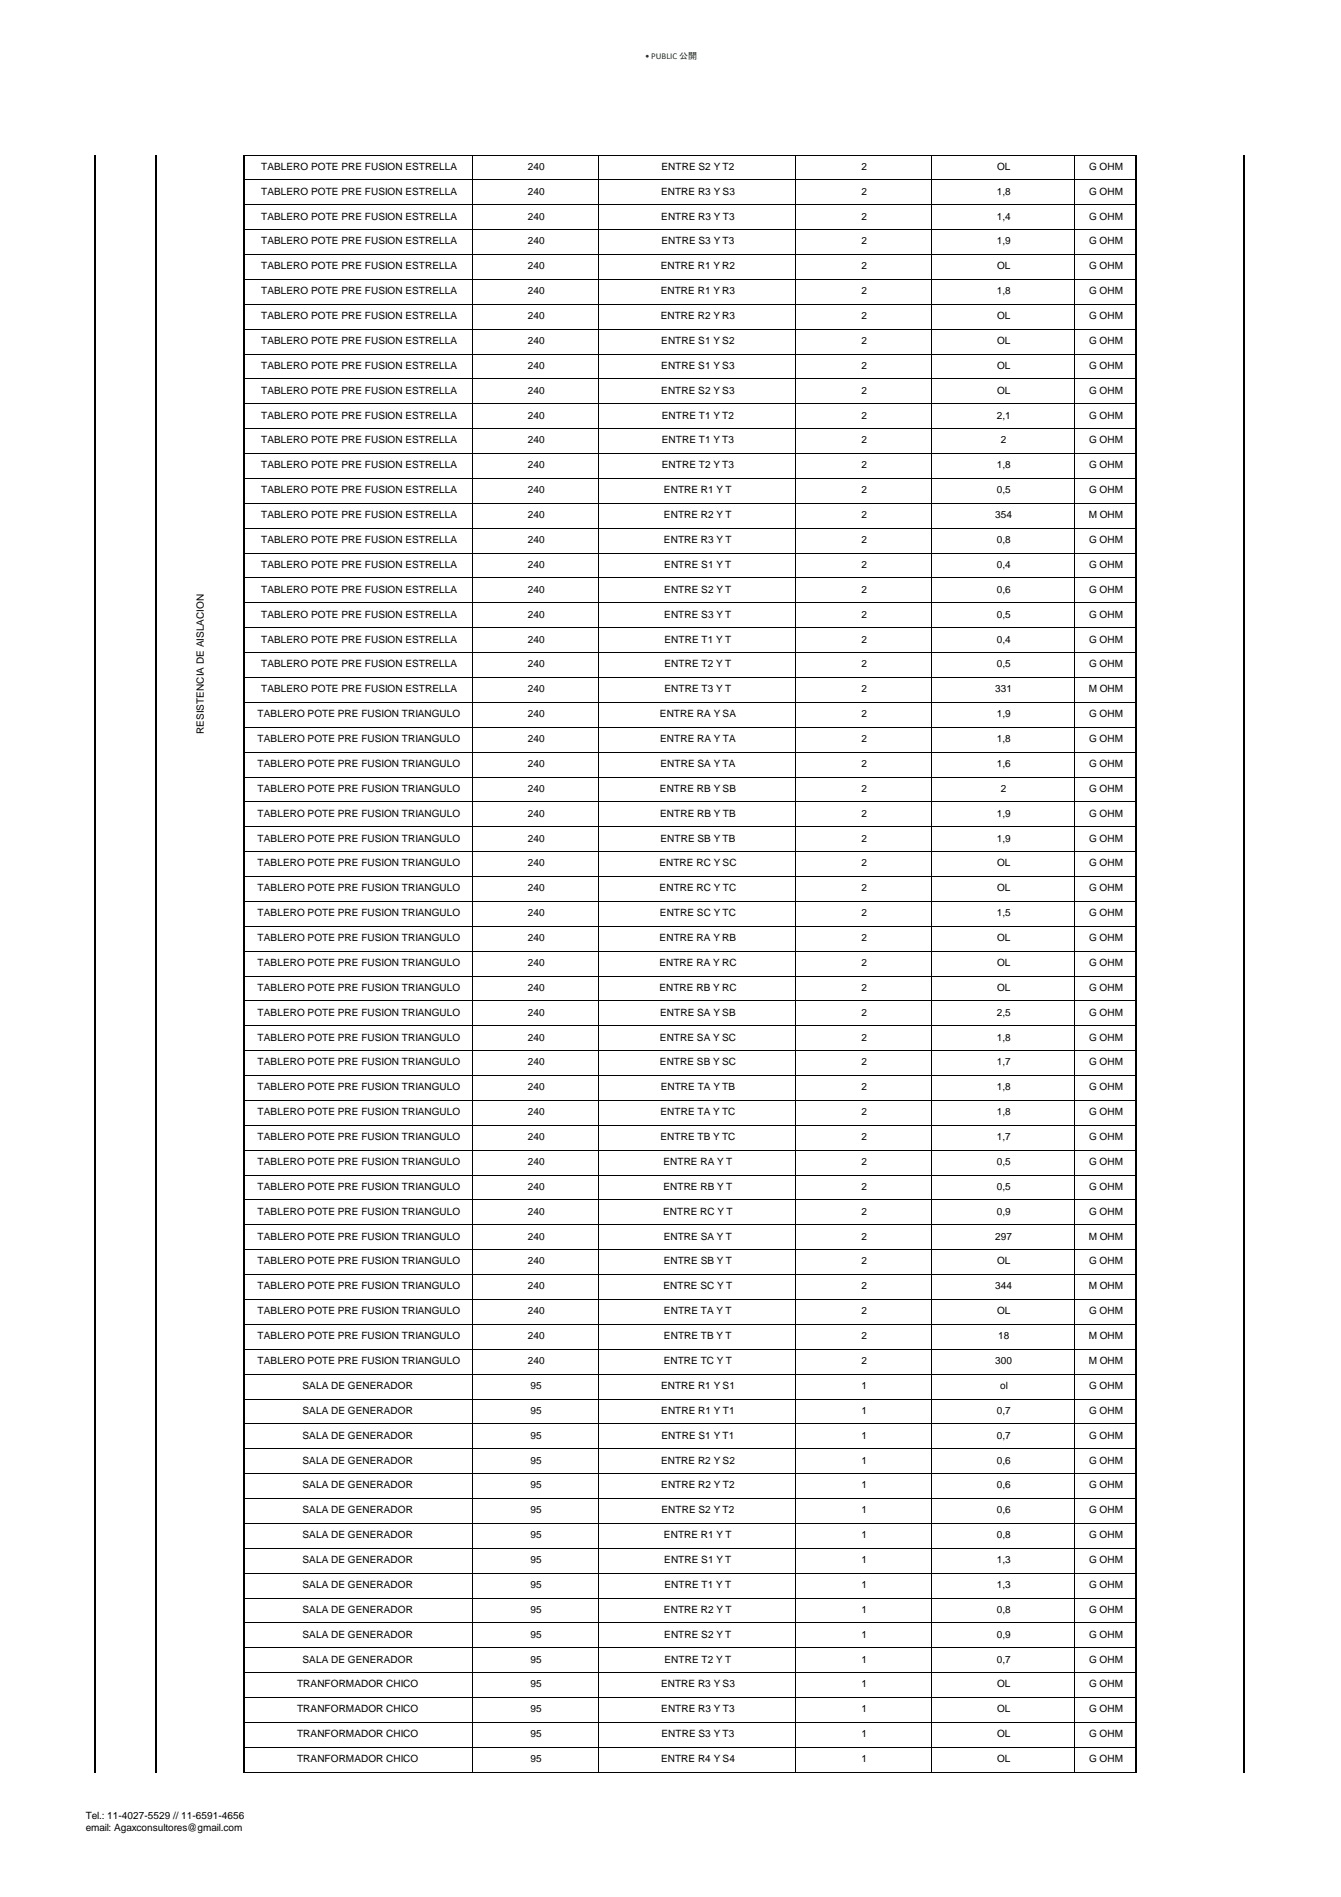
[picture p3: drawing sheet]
<svg xmlns="http://www.w3.org/2000/svg" width="210mm" height="297mm" viewBox="0 0 210 297" stroke-linecap="round" stroke-linejoin="round" font-family="sans-serif">
<defs><g id="words">
<g font-size="1.6">
<text x="40.9" y="26.6">TABLERO POTE PRE FUSION ESTRELLA</text>
<text x="82.7" y="26.6">240</text>
<text x="103.6" y="26.6">ENTRE S2 Y T2</text>
<text x="134.9" y="26.6">2</text>
<text x="156.2" y="26.6">OL</text>
<text x="170.6" y="26.6">G OHM</text>
<text x="40.9" y="34.4">TABLERO POTE PRE FUSION ESTRELLA</text>
<text x="40.9" y="30.5">TABLERO POTE PRE FUSION ESTRELLA</text>
<text x="82.7" y="34.4">240</text>
<text x="82.7" y="30.5">240</text>
<text x="103.5" y="30.5">ENTRE R3 Y S3</text>
<text x="103.6" y="34.4">ENTRE R3 Y T3</text>
<text x="134.9" y="34.4">2</text>
<text x="134.9" y="30.5">2</text>
<text x="156.1" y="34.4">1,4</text>
<text x="156.1" y="30.5">1,8</text>
<text x="170.6" y="30.5">G OHM</text>
<text x="170.6" y="34.4">G OHM</text>
<text x="40.9" y="38.3">TABLERO POTE PRE FUSION ESTRELLA</text>
<text x="82.7" y="38.3">240</text>
<text x="103.6" y="38.3">ENTRE S3 Y T3</text>
<text x="134.9" y="38.3">2</text>
<text x="156.1" y="38.3">1,9</text>
<text x="170.6" y="38.3">G OHM</text>
<text x="40.9" y="46.1">TABLERO POTE PRE FUSION ESTRELLA</text>
<text x="40.9" y="42.2">TABLERO POTE PRE FUSION ESTRELLA</text>
<text x="82.7" y="46.1">240</text>
<text x="82.7" y="42.2">240</text>
<text x="103.5" y="46.1">ENTRE R1 Y R3</text>
<text x="103.5" y="42.2">ENTRE R1 Y R2</text>
<text x="134.9" y="46.1">2</text>
<text x="134.9" y="42.2">2</text>
<text x="156.1" y="46.1">1,8</text>
<text x="156.2" y="42.2">OL</text>
<text x="170.6" y="46.1">G OHM</text>
<text x="170.6" y="42.2">G OHM</text>
<text x="40.9" y="53.9">TABLERO POTE PRE FUSION ESTRELLA</text>
<text x="40.9" y="50">TABLERO POTE PRE FUSION ESTRELLA</text>
<text x="82.7" y="53.9">240</text>
<text x="82.7" y="50">240</text>
<text x="103.5" y="50">ENTRE R2 Y R3</text>
<text x="103.6" y="53.9">ENTRE S1 Y S2</text>
<text x="134.9" y="53.9">2</text>
<text x="134.9" y="50">2</text>
<text x="156.2" y="53.9">OL</text>
<text x="156.2" y="50">OL</text>
<text x="170.6" y="53.9">G OHM</text>
<text x="170.6" y="50">G OHM</text>
<text x="40.9" y="57.7">TABLERO POTE PRE FUSION ESTRELLA</text>
<text x="82.7" y="57.7">240</text>
<text x="103.6" y="57.7">ENTRE S1 Y S3</text>
<text x="134.9" y="57.7">2</text>
<text x="156.2" y="57.7">OL</text>
<text x="170.6" y="57.7">G OHM</text>
<text x="40.9" y="65.5">TABLERO POTE PRE FUSION ESTRELLA</text>
<text x="40.9" y="61.6">TABLERO POTE PRE FUSION ESTRELLA</text>
<text x="82.7" y="65.5">240</text>
<text x="82.7" y="61.6">240</text>
<text x="103.6" y="61.6">ENTRE S2 Y S3</text>
<text x="103.6" y="65.5">ENTRE T1 Y T2</text>
<text x="134.9" y="65.5">2</text>
<text x="134.9" y="61.6">2</text>
<text x="156.1" y="65.5">2,1</text>
<text x="156.2" y="61.6">OL</text>
<text x="170.6" y="61.6">G OHM</text>
<text x="170.6" y="65.5">G OHM</text>
<text x="40.9" y="69.4">TABLERO POTE PRE FUSION ESTRELLA</text>
<text x="82.7" y="69.4">240</text>
<text x="103.6" y="69.4">ENTRE T1 Y T3</text>
<text x="134.9" y="69.4">2</text>
<text x="156.8" y="69.4">2</text>
<text x="170.6" y="69.4">G OHM</text>
<text x="40.9" y="77.2">TABLERO POTE PRE FUSION ESTRELLA</text>
<text x="40.9" y="73.3">TABLERO POTE PRE FUSION ESTRELLA</text>
<text x="82.7" y="77.2">240</text>
<text x="82.7" y="73.3">240</text>
<text x="103.6" y="73.3">ENTRE T2 Y T3</text>
<text x="104" y="77.2">ENTRE R1 Y T</text>
<text x="134.9" y="77.2">2</text>
<text x="134.9" y="73.3">2</text>
<text x="156.1" y="77.2">0,5</text>
<text x="156.1" y="73.3">1,8</text>
<text x="170.6" y="77.2">G OHM</text>
<text x="170.6" y="73.3">G OHM</text>
<text x="40.9" y="81.1">TABLERO POTE PRE FUSION ESTRELLA</text>
<text x="82.7" y="81.1">240</text>
<text x="104" y="81.1">ENTRE R2 Y T</text>
<text x="134.9" y="81.1">2</text>
<text x="155.9" y="81.1">354</text>
<text x="170.5" y="81.1">M OHM</text>
<text x="40.9" y="88.9">TABLERO POTE PRE FUSION ESTRELLA</text>
<text x="40.9" y="85">TABLERO POTE PRE FUSION ESTRELLA</text>
<text x="82.7" y="88.9">240</text>
<text x="82.7" y="85">240</text>
<text x="104" y="85">ENTRE R3 Y T</text>
<text x="104" y="88.9">ENTRE S1 Y T</text>
<text x="134.9" y="88.9">2</text>
<text x="134.9" y="85">2</text>
<text x="156.1" y="88.9">0,4</text>
<text x="156.1" y="85">0,8</text>
<text x="170.6" y="85">G OHM</text>
<text x="170.6" y="88.9">G OHM</text>
<text x="40.9" y="92.8">TABLERO POTE PRE FUSION ESTRELLA</text>
<text x="82.7" y="92.8">240</text>
<text x="104" y="92.8">ENTRE S2 Y T</text>
<text x="134.9" y="92.8">2</text>
<text x="156.1" y="92.8">0,6</text>
<text x="170.6" y="92.8">G OHM</text>
<text x="40.9" y="100.6">TABLERO POTE PRE FUSION ESTRELLA</text>
<text x="40.9" y="96.7">TABLERO POTE PRE FUSION ESTRELLA</text>
<text x="82.7" y="100.6">240</text>
<text x="82.7" y="96.7">240</text>
<text x="104" y="96.7">ENTRE S3 Y T</text>
<text x="104.1" y="100.6">ENTRE T1 Y T</text>
<text x="134.9" y="100.6">2</text>
<text x="134.9" y="96.7">2</text>
<text x="156.1" y="100.6">0,4</text>
<text x="156.1" y="96.7">0,5</text>
<text x="170.6" y="100.6">G OHM</text>
<text x="170.6" y="96.7">G OHM</text>
<text x="40.9" y="104.5">TABLERO POTE PRE FUSION ESTRELLA</text>
<text x="82.7" y="104.5">240</text>
<text x="104.1" y="104.5">ENTRE T2 Y T</text>
<text x="134.9" y="104.5">2</text>
<text x="156.1" y="104.5">0,5</text>
<text x="170.6" y="104.5">G OHM</text>
<text x="40.4" y="112.3">TABLERO POTE PRE FUSION TRIANGULO</text>
<text x="40.9" y="108.4">TABLERO POTE PRE FUSION ESTRELLA</text>
<text x="82.7" y="112.3">240</text>
<text x="82.7" y="108.4">240</text>
<text x="103.4" y="112.3">ENTRE RA Y SA</text>
<text x="104.1" y="108.4">ENTRE T3 Y T</text>
<text x="134.9" y="112.3">2</text>
<text x="134.9" y="108.4">2</text>
<text x="155.9" y="108.4">331</text>
<text x="156.1" y="112.3">1,9</text>
<text x="170.5" y="108.4">M OHM</text>
<text x="170.6" y="112.3">G OHM</text>
<text x="31.9" y="115" transform="rotate(-90 31.9 115)">RESISTENCIA DE AISLACION</text>
<text x="40.4" y="116.2">TABLERO POTE PRE FUSION TRIANGULO</text>
<text x="82.7" y="116.2">240</text>
<text x="103.4" y="116.2">ENTRE RA Y TA</text>
<text x="134.9" y="116.2">2</text>
<text x="156.1" y="116.2">1,8</text>
<text x="170.6" y="116.2">G OHM</text>
<text x="40.4" y="124">TABLERO POTE PRE FUSION TRIANGULO</text>
<text x="40.4" y="120.1">TABLERO POTE PRE FUSION TRIANGULO</text>
<text x="82.7" y="124">240</text>
<text x="82.7" y="120.1">240</text>
<text x="103.4" y="124">ENTRE RB Y SB</text>
<text x="103.4" y="120.1">ENTRE SA Y TA</text>
<text x="134.9" y="124">2</text>
<text x="134.9" y="120.1">2</text>
<text x="156.1" y="120.1">1,6</text>
<text x="156.8" y="124">2</text>
<text x="170.6" y="124">G OHM</text>
<text x="170.6" y="120.1">G OHM</text>
<text x="40.4" y="131.8">TABLERO POTE PRE FUSION TRIANGULO</text>
<text x="40.4" y="127.9">TABLERO POTE PRE FUSION TRIANGULO</text>
<text x="82.7" y="131.8">240</text>
<text x="82.7" y="127.9">240</text>
<text x="103.4" y="127.9">ENTRE RB Y TB</text>
<text x="103.4" y="131.8">ENTRE SB Y TB</text>
<text x="134.9" y="131.8">2</text>
<text x="134.9" y="127.9">2</text>
<text x="156.1" y="131.8">1,9</text>
<text x="156.1" y="127.9">1,9</text>
<text x="170.6" y="131.8">G OHM</text>
<text x="170.6" y="127.9">G OHM</text>
<text x="40.4" y="135.7">TABLERO POTE PRE FUSION TRIANGULO</text>
<text x="82.7" y="135.7">240</text>
<text x="103.3" y="135.7">ENTRE RC Y SC</text>
<text x="134.9" y="135.7">2</text>
<text x="156.2" y="135.7">OL</text>
<text x="170.6" y="135.7">G OHM</text>
<text x="40.4" y="143.4">TABLERO POTE PRE FUSION TRIANGULO</text>
<text x="40.4" y="139.5">TABLERO POTE PRE FUSION TRIANGULO</text>
<text x="82.7" y="143.4">240</text>
<text x="82.7" y="139.5">240</text>
<text x="103.3" y="139.5">ENTRE RC Y TC</text>
<text x="103.4" y="143.4">ENTRE SC Y TC</text>
<text x="134.9" y="143.4">2</text>
<text x="134.9" y="139.5">2</text>
<text x="156.1" y="143.4">1,5</text>
<text x="156.2" y="139.5">OL</text>
<text x="170.6" y="139.5">G OHM</text>
<text x="170.6" y="143.4">G OHM</text>
<text x="40.4" y="147.3">TABLERO POTE PRE FUSION TRIANGULO</text>
<text x="82.7" y="147.3">240</text>
<text x="103.3" y="147.3">ENTRE RA Y RB</text>
<text x="134.9" y="147.3">2</text>
<text x="156.2" y="147.3">OL</text>
<text x="170.6" y="147.3">G OHM</text>
<text x="40.4" y="155.1">TABLERO POTE PRE FUSION TRIANGULO</text>
<text x="40.4" y="151.2">TABLERO POTE PRE FUSION TRIANGULO</text>
<text x="82.7" y="155.1">240</text>
<text x="82.7" y="151.2">240</text>
<text x="103.3" y="155.1">ENTRE RB Y RC</text>
<text x="103.3" y="151.2">ENTRE RA Y RC</text>
<text x="134.9" y="155.1">2</text>
<text x="134.9" y="151.2">2</text>
<text x="156.2" y="155.1">OL</text>
<text x="156.2" y="151.2">OL</text>
<text x="170.6" y="155.1">G OHM</text>
<text x="170.6" y="151.2">G OHM</text>
<text x="40.4" y="159">TABLERO POTE PRE FUSION TRIANGULO</text>
<text x="82.7" y="159">240</text>
<text x="103.4" y="159">ENTRE SA Y SB</text>
<text x="134.9" y="159">2</text>
<text x="156.1" y="159">2,5</text>
<text x="170.6" y="159">G OHM</text>
<text x="40.4" y="166.8">TABLERO POTE PRE FUSION TRIANGULO</text>
<text x="40.4" y="162.9">TABLERO POTE PRE FUSION TRIANGULO</text>
<text x="82.7" y="166.8">240</text>
<text x="82.7" y="162.9">240</text>
<text x="103.4" y="166.8">ENTRE SB Y SC</text>
<text x="103.4" y="162.9">ENTRE SA Y SC</text>
<text x="134.9" y="166.8">2</text>
<text x="134.9" y="162.9">2</text>
<text x="156.1" y="166.8">1,7</text>
<text x="156.1" y="162.9">1,8</text>
<text x="170.6" y="162.9">G OHM</text>
<text x="170.6" y="166.8">G OHM</text>
<text x="40.4" y="170.7">TABLERO POTE PRE FUSION TRIANGULO</text>
<text x="82.7" y="170.7">240</text>
<text x="103.5" y="170.7">ENTRE TA Y TB</text>
<text x="134.9" y="170.7">2</text>
<text x="156.1" y="170.7">1,8</text>
<text x="170.6" y="170.7">G OHM</text>
<text x="40.4" y="178.5">TABLERO POTE PRE FUSION TRIANGULO</text>
<text x="40.4" y="174.6">TABLERO POTE PRE FUSION TRIANGULO</text>
<text x="82.7" y="178.5">240</text>
<text x="82.7" y="174.6">240</text>
<text x="103.4" y="178.5">ENTRE TB Y TC</text>
<text x="103.4" y="174.6">ENTRE TA Y TC</text>
<text x="134.9" y="178.5">2</text>
<text x="134.9" y="174.6">2</text>
<text x="156.1" y="178.5">1,7</text>
<text x="156.1" y="174.6">1,8</text>
<text x="170.6" y="178.5">G OHM</text>
<text x="170.6" y="174.6">G OHM</text>
<text x="40.4" y="182.4">TABLERO POTE PRE FUSION TRIANGULO</text>
<text x="82.7" y="182.4">240</text>
<text x="103.9" y="182.4">ENTRE RA Y T</text>
<text x="134.9" y="182.4">2</text>
<text x="156.1" y="182.4">0,5</text>
<text x="170.6" y="182.4">G OHM</text>
<text x="40.4" y="190.2">TABLERO POTE PRE FUSION TRIANGULO</text>
<text x="40.4" y="186.3">TABLERO POTE PRE FUSION TRIANGULO</text>
<text x="82.7" y="190.2">240</text>
<text x="82.7" y="186.3">240</text>
<text x="103.9" y="190.2">ENTRE RC Y T</text>
<text x="103.9" y="186.3">ENTRE RB Y T</text>
<text x="134.9" y="190.2">2</text>
<text x="134.9" y="186.3">2</text>
<text x="156.1" y="190.2">0,9</text>
<text x="156.1" y="186.3">0,5</text>
<text x="170.6" y="186.3">G OHM</text>
<text x="170.6" y="190.2">G OHM</text>
<text x="40.4" y="198">TABLERO POTE PRE FUSION TRIANGULO</text>
<text x="40.4" y="194.1">TABLERO POTE PRE FUSION TRIANGULO</text>
<text x="82.7" y="198">240</text>
<text x="82.7" y="194.1">240</text>
<text x="103.9" y="198">ENTRE SB Y T</text>
<text x="103.9" y="194.1">ENTRE SA Y T</text>
<text x="134.9" y="198">2</text>
<text x="134.9" y="194.1">2</text>
<text x="155.9" y="194.1">297</text>
<text x="156.2" y="198">OL</text>
<text x="170.5" y="194.1">M OHM</text>
<text x="170.6" y="198">G OHM</text>
<text x="40.4" y="201.9">TABLERO POTE PRE FUSION TRIANGULO</text>
<text x="82.7" y="201.9">240</text>
<text x="103.9" y="201.9">ENTRE SC Y T</text>
<text x="134.9" y="201.9">2</text>
<text x="155.9" y="201.9">344</text>
<text x="170.5" y="201.9">M OHM</text>
<text x="40.4" y="209.7">TABLERO POTE PRE FUSION TRIANGULO</text>
<text x="40.4" y="205.8">TABLERO POTE PRE FUSION TRIANGULO</text>
<text x="82.7" y="209.7">240</text>
<text x="82.7" y="205.8">240</text>
<text x="104" y="209.7">ENTRE TB Y T</text>
<text x="104" y="205.8">ENTRE TA Y T</text>
<text x="134.9" y="209.7">2</text>
<text x="134.9" y="205.8">2</text>
<text x="156.2" y="205.8">OL</text>
<text x="156.3" y="209.7">18</text>
<text x="170.5" y="209.7">M OHM</text>
<text x="170.6" y="205.8">G OHM</text>
<text x="40.4" y="213.6">TABLERO POTE PRE FUSION TRIANGULO</text>
<text x="82.7" y="213.6">240</text>
<text x="103.9" y="213.6">ENTRE TC Y T</text>
<text x="134.9" y="213.6">2</text>
<text x="155.9" y="213.6">300</text>
<text x="170.5" y="213.6">M OHM</text>
<text x="47.4" y="221.4">SALA DE GENERADOR</text>
<text x="47.4" y="217.4">SALA DE GENERADOR</text>
<text x="83.1" y="221.4">95</text>
<text x="83.1" y="217.4">95</text>
<text x="103.5" y="217.4">ENTRE R1 Y S1</text>
<text x="103.6" y="221.4">ENTRE R1 Y T1</text>
<text x="134.9" y="221.4">1</text>
<text x="134.9" y="217.4">1</text>
<text x="156.1" y="221.4">0,7</text>
<text x="156.6" y="217.4">ol</text>
<text x="170.6" y="217.4">G OHM</text>
<text x="170.6" y="221.4">G OHM</text>
<text x="47.4" y="225.2">SALA DE GENERADOR</text>
<text x="83.1" y="225.2">95</text>
<text x="103.6" y="225.2">ENTRE S1 Y T1</text>
<text x="134.9" y="225.2">1</text>
<text x="156.1" y="225.2">0,7</text>
<text x="170.6" y="225.2">G OHM</text>
<text x="47.4" y="233">SALA DE GENERADOR</text>
<text x="47.4" y="229.1">SALA DE GENERADOR</text>
<text x="83.1" y="233">95</text>
<text x="83.1" y="229.1">95</text>
<text x="103.5" y="229.1">ENTRE R2 Y S2</text>
<text x="103.6" y="233">ENTRE R2 Y T2</text>
<text x="134.9" y="233">1</text>
<text x="134.9" y="229.1">1</text>
<text x="156.1" y="233">0,6</text>
<text x="156.1" y="229.1">0,6</text>
<text x="170.6" y="233">G OHM</text>
<text x="170.6" y="229.1">G OHM</text>
<text x="47.4" y="236.9">SALA DE GENERADOR</text>
<text x="83.1" y="236.9">95</text>
<text x="103.6" y="236.9">ENTRE S2 Y T2</text>
<text x="134.9" y="236.9">1</text>
<text x="156.1" y="236.9">0,6</text>
<text x="170.6" y="236.9">G OHM</text>
<text x="47.4" y="244.7">SALA DE GENERADOR</text>
<text x="47.4" y="240.8">SALA DE GENERADOR</text>
<text x="83.1" y="244.7">95</text>
<text x="83.1" y="240.8">95</text>
<text x="104" y="240.8">ENTRE R1 Y T</text>
<text x="104" y="244.7">ENTRE S1 Y T</text>
<text x="134.9" y="244.7">1</text>
<text x="134.9" y="240.8">1</text>
<text x="156.1" y="244.7">1,3</text>
<text x="156.1" y="240.8">0,8</text>
<text x="170.6" y="240.8">G OHM</text>
<text x="170.6" y="244.7">G OHM</text>
<text x="47.4" y="248.6">SALA DE GENERADOR</text>
<text x="83.1" y="248.6">95</text>
<text x="104.1" y="248.6">ENTRE T1 Y T</text>
<text x="134.9" y="248.6">1</text>
<text x="156.1" y="248.6">1,3</text>
<text x="170.6" y="248.6">G OHM</text>
<text x="47.4" y="256.4">SALA DE GENERADOR</text>
<text x="47.4" y="252.5">SALA DE GENERADOR</text>
<text x="83.1" y="256.4">95</text>
<text x="83.1" y="252.5">95</text>
<text x="104" y="252.5">ENTRE R2 Y T</text>
<text x="104" y="256.4">ENTRE S2 Y T</text>
<text x="134.9" y="256.4">1</text>
<text x="134.9" y="252.5">1</text>
<text x="156.1" y="256.4">0,9</text>
<text x="156.1" y="252.5">0,8</text>
<text x="170.6" y="256.4">G OHM</text>
<text x="170.6" y="252.5">G OHM</text>
<text x="47.4" y="260.3">SALA DE GENERADOR</text>
<text x="83.1" y="260.3">95</text>
<text x="104.1" y="260.3">ENTRE T2 Y T</text>
<text x="134.9" y="260.3">1</text>
<text x="156.1" y="260.3">0,7</text>
<text x="170.6" y="260.3">G OHM</text>
<text x="46.5" y="268.1">TRANFORMADOR CHICO</text>
<text x="46.5" y="264.2">TRANFORMADOR CHICO</text>
<text x="83.1" y="268.1">95</text>
<text x="83.1" y="264.2">95</text>
<text x="103.5" y="264.2">ENTRE R3 Y S3</text>
<text x="103.6" y="268.1">ENTRE R3 Y T3</text>
<text x="134.9" y="268.1">1</text>
<text x="134.9" y="264.2">1</text>
<text x="156.2" y="268.1">OL</text>
<text x="156.2" y="264.2">OL</text>
<text x="170.6" y="264.2">G OHM</text>
<text x="170.6" y="268.1">G OHM</text>
<text x="46.5" y="275.9">TRANFORMADOR CHICO</text>
<text x="46.5" y="272">TRANFORMADOR CHICO</text>
<text x="83.1" y="275.9">95</text>
<text x="83.1" y="272">95</text>
<text x="103.5" y="275.9">ENTRE R4 Y S4</text>
<text x="103.6" y="272">ENTRE S3 Y T3</text>
<text x="134.9" y="275.9">1</text>
<text x="134.9" y="272">1</text>
<text x="156.2" y="275.9">OL</text>
<text x="156.2" y="272">OL</text>
<text x="170.6" y="272">G OHM</text>
<text x="170.6" y="275.9">G OHM</text>
<text x="13.4" y="284.7">Tel.: 11-4027-5529 // 11-6591-4656</text>
<text x="13.4" y="286.7">email: Agaxconsultores@gmail.com</text>
</g>
<text font-size="1.4" fill="#008000" x="101" y="9.3">• PUBLIC 公開</text>
</g></defs>
<path d="M14.8 24.3v253.2M24.5 24.3v253.2M38.3 24.2v253.3M177.9 24.2v253.3M194.9 24.3v253.2" fill="none" stroke="#000" stroke-width=".25"/>
<g fill="none" stroke="#000" stroke-width=".16">
<path d="M38.4 24.3h139.3M38.4 28.2h139.3M38.4 32.1h139.3M38.4 36h139.3M38.4 39.9h139.3M74 24.3v253.2M93.7 24.3v253.2M124.6 24.3v253.2M145.9 24.3v253.2M168.2 24.3v253.2M38.4 43.8h139.3M38.4 47.7h139.3"/>
<path d="M38.4 51.5h139.3M38.4 55.4h139.3M38.4 59.3h139.3M38.4 63.2h139.3M38.4 67.1h139.3M38.4 71h139.3M38.4 74.9h139.3M38.4 78.8h139.3M38.4 82.7h139.3M38.4 86.6h139.3M38.4 90.5h139.3M38.4 94.4h139.3"/>
<path d="M38.4 98.3h139.3M38.4 102.2h139.3M38.4 106.1h139.3M38.4 110h139.3M38.4 113.9h139.3M38.4 117.8h139.3M38.4 121.7h139.3M38.4 125.6h139.3M38.4 129.5h139.3M38.4 133.3h139.3M38.4 137.2h139.3M38.4 141.1h139.3"/>
<path d="M38.4 145h139.3M38.4 148.9h139.3M38.4 152.8h139.3M38.4 156.7h139.3M38.4 160.6h139.3M38.4 164.5h139.3M38.4 168.4h139.3M38.4 172.3h139.3M38.4 176.2h139.3M38.4 180.1h139.3M38.4 184h139.3M38.4 187.9h139.3"/>
<path d="M38.4 191.8h139.3M38.4 195.7h139.3M38.4 199.6h139.3M38.4 203.5h139.3M38.4 207.4h139.3M38.4 211.2h139.3M38.4 215.1h139.3M38.4 219h139.3M38.4 222.9h139.3M38.4 226.8h139.3M38.4 230.7h139.3M38.4 234.6h139.3"/>
<path d="M38.4 238.5h139.3M38.4 242.4h139.3M38.4 246.3h139.3M38.4 250.2h139.3M38.4 254.1h139.3M38.4 258h139.3M38.4 261.9h139.3M38.4 265.8h139.3M38.4 269.7h139.3M38.4 273.6h139.3M38.4 277.5h139.3"/>
</g>
<use href="#words"/>
</svg>
